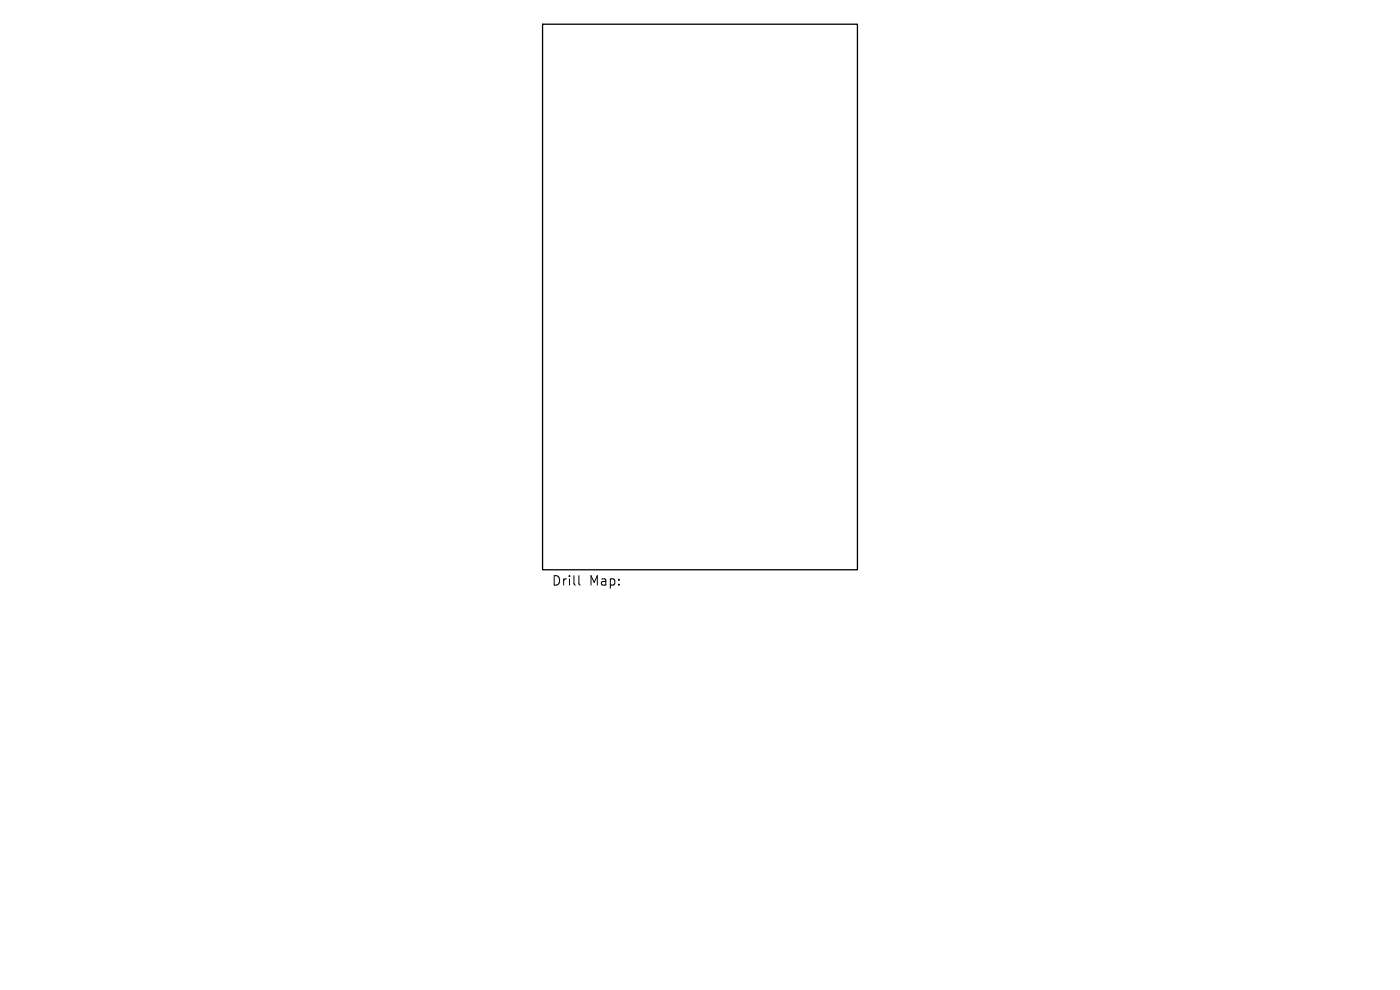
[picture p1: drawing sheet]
<svg xmlns="http://www.w3.org/2000/svg" width="297mm" height="210mm" viewBox="0 0 297 210" stroke-linecap="round" stroke-linejoin="round" font-family="sans-serif">
<defs><g id="words">
<g font-size="2.8">
<text x="117" y="124.5">Drill</text>
<text x="125" y="124.5">Map:</text>
</g>
</g></defs>
<path d="M115.1 5.1h66.8v115.8h-66.8z" fill="none" stroke="#000" stroke-width=".27"/>
<path d="M122.8 122.1v1.7l.3 .3" fill="none" stroke="#000" stroke-width=".21"/>
<use href="#words"/>
</svg>
